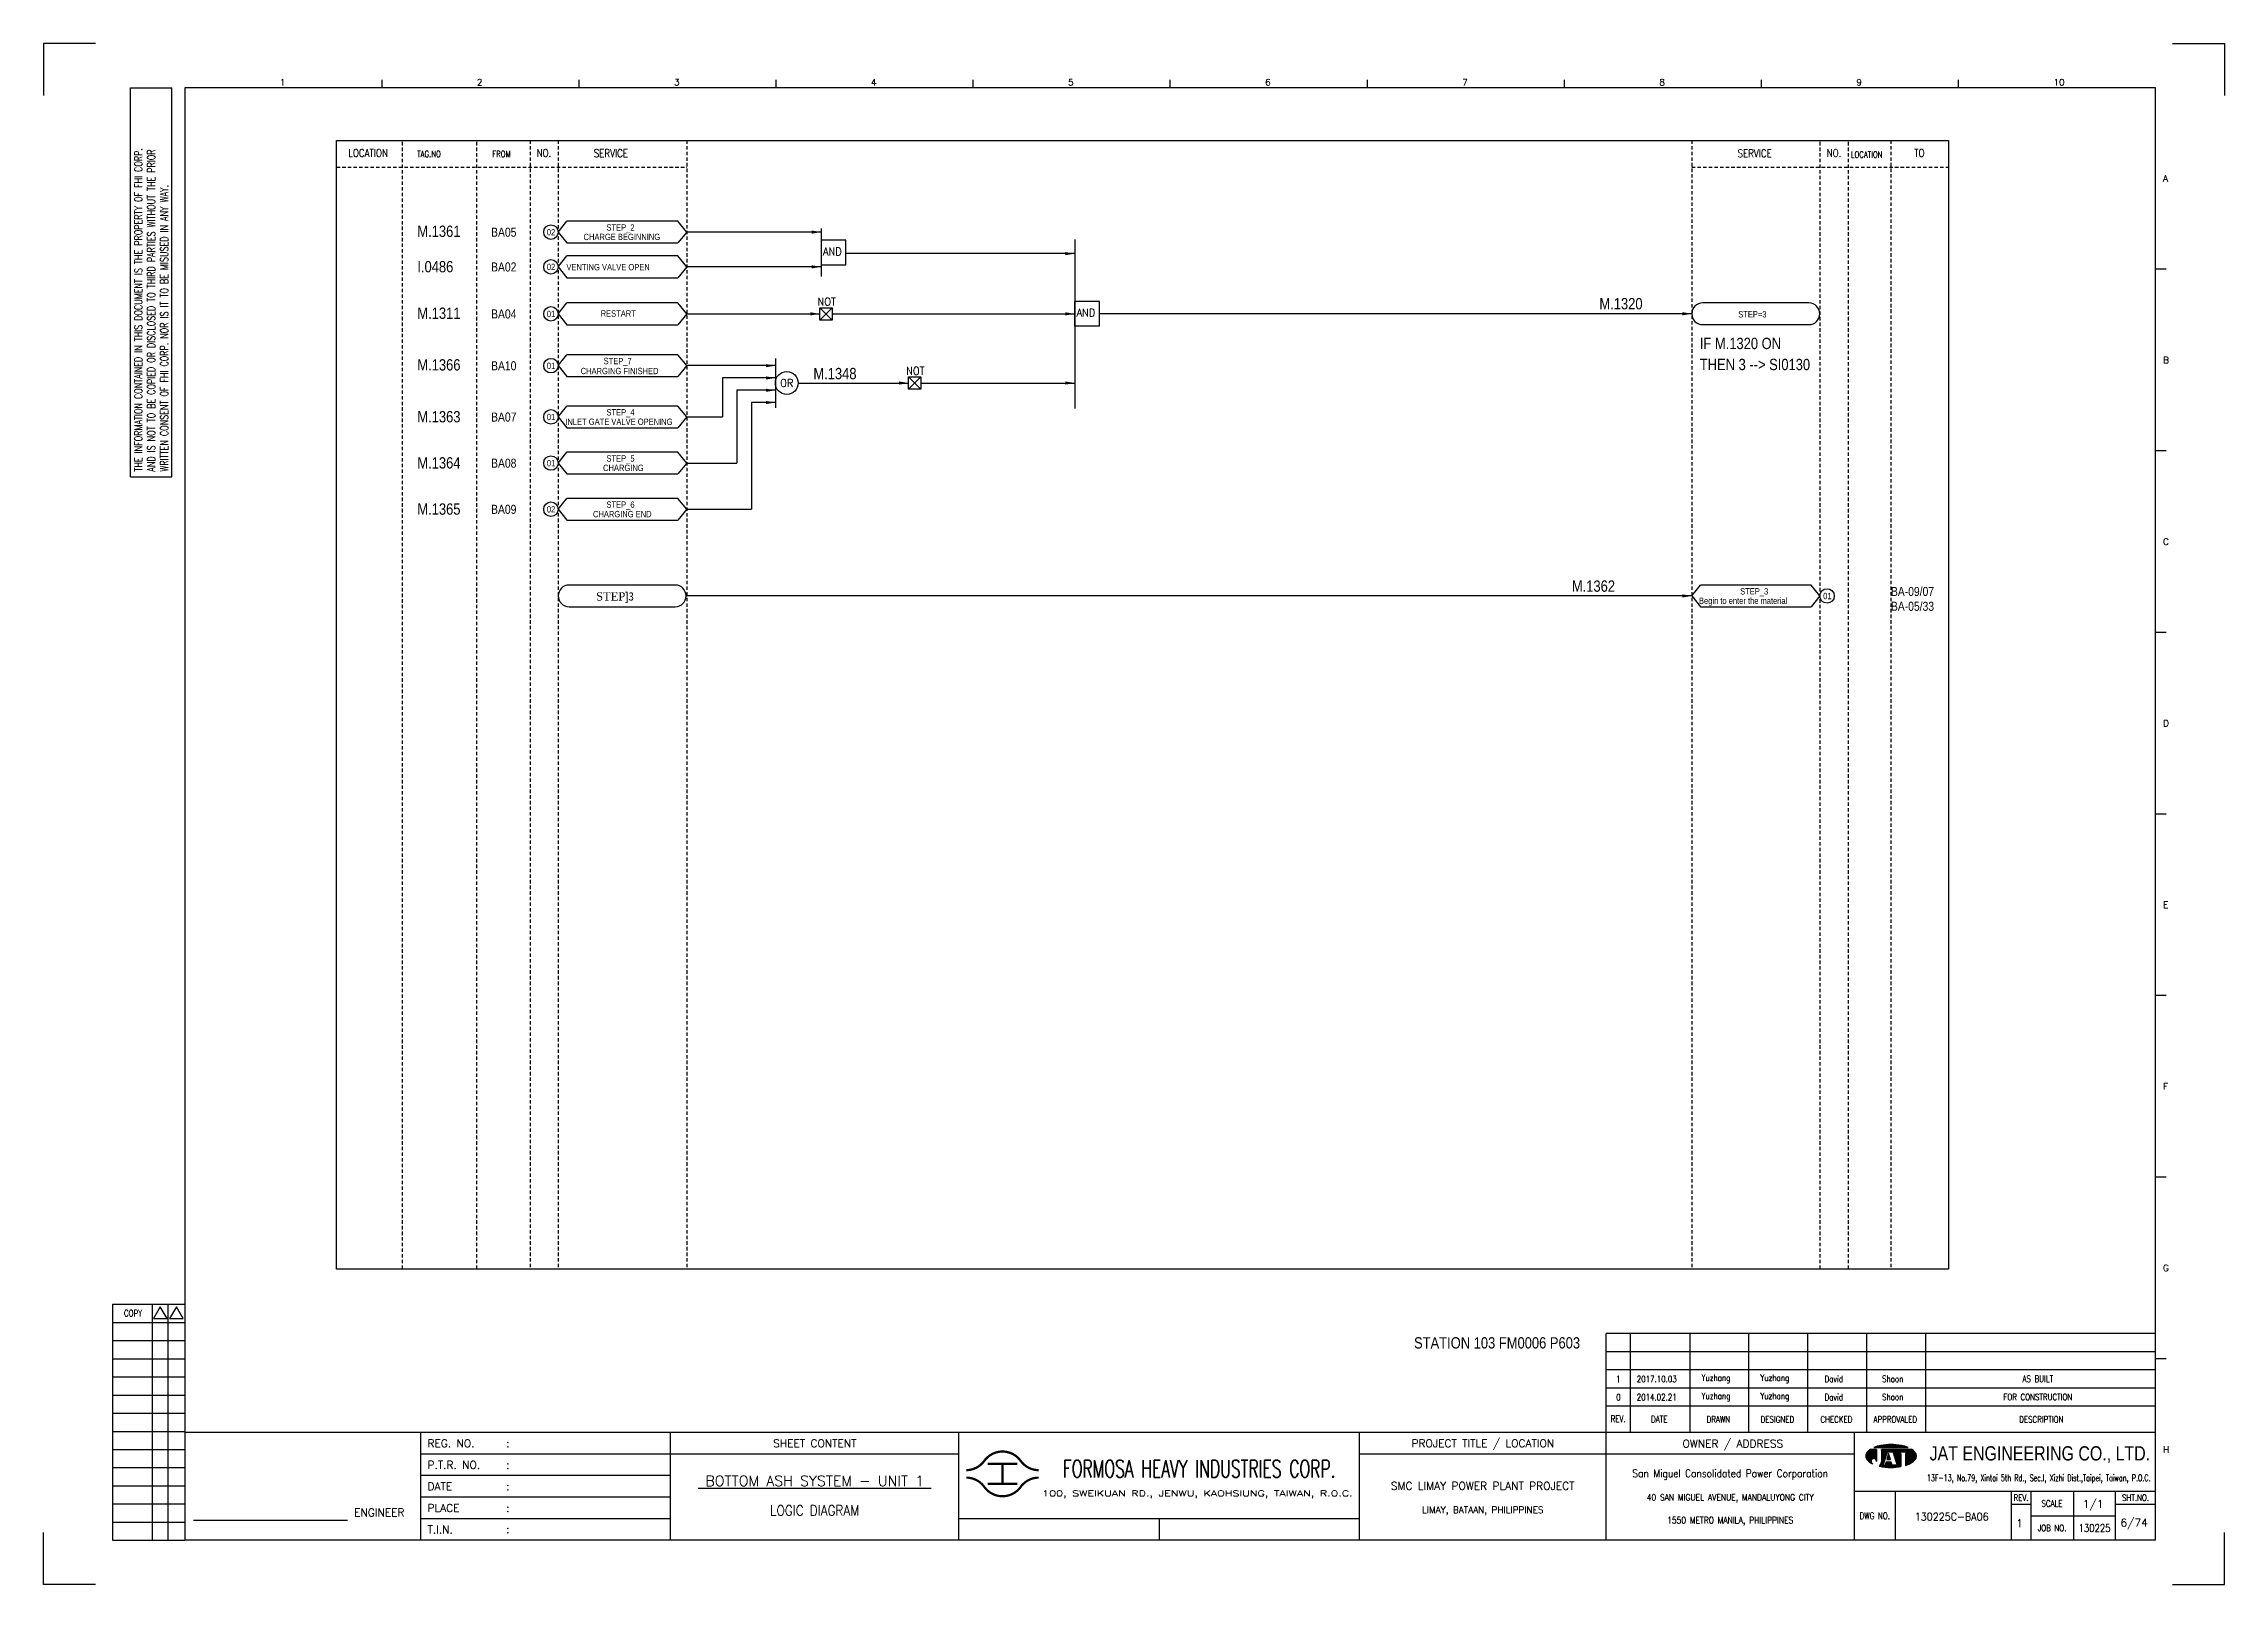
# Model space of a CAD drawing. Extents: x 937 to 1903, y -238 to 444.
import ezdxf
from ezdxf.enums import TextEntityAlignment as Align

# ---------------------------------------------------------------- set-up
doc = ezdxf.new("R2010")
doc.units = 0
doc.header["$MEASUREMENT"] = 0
doc.linetypes.add('HIDDEN', pattern=[4, 1.5, -1, 1.5])
doc.layers.get('0').update_dxf_attribs({"linetype": 'CONTINUOUS'})
doc.layers.get('DEFPOINTS').update_dxf_attribs({"linetype": 'CONTINUOUS'})
for name, color, linetype in [('B_DIM', 7, 'CONTINUOUS'), ('CON', 4, 'CONTINUOUS'), ('DCS', 7, 'CONTINUOUS'), ('DIM', 3, 'CONTINUOUS'), ('HID', 2, 'HIDDEN'), ('T', 2, 'CONTINUOUS'), ('TEXT', 7, 'CONTINUOUS'), ('圖框CON', 4, 'CONTINUOUS'), ('圖框DIM', 3, 'CONTINUOUS'), ('框線', 6, 'CONTINUOUS')]:
    doc.layers.add(name, color=color, linetype=linetype)
doc.styles.add('AEH', font='simplex', dxfattribs={"width": 0.8, "bigfont": 'ae'})
doc.styles.add('DAYUKP', font='complex', dxfattribs={"bigfont": 'DAYUKP.SHX'})
doc.styles.add('E2', font='simplex.shx', dxfattribs={"height": 2})
doc.styles.add('E3', font='simplex.shx', dxfattribs={"height": 3})
doc.styles.add('E4', font='simplex.shx', dxfattribs={"height": 4})
doc.styles.add('ROMANS', font='romans', dxfattribs={"width": 0.8})
doc.styles.add('style3', font='ARIALN.TTF')
doc.styles.add('WMF-Arial0', font='arial.ttf')

msp = doc.modelspace()

# ---------------------------------------------------------------- texts
at = {"layer": 'CON', "style": 'ROMANS'}
for s, width, p in [('LOCATION', 0.8, (1080.29, 396.02)), ('NO.', 0.8, (1158.18, 396.02)), ('SERVICE', 0.8, (1187.83, 395.94)), ('SERVICE', 0.8, (1694.47, 395.89)), ('NO.', 0.8, (1729.61, 396.02)), ('TO', 0.8, (1767.41, 396.02)), ('NOT', 0.9, (1283.4, 330.2)), ('NOT', 0.9, (1322.67, 299.56)), ('OR', 0.9, (1265.71, 294.19))]:
    msp.add_text(s, height=3.5, dxfattribs=dict(at, width=width)).set_placement(p, align=Align.MIDDLE)
for s, height, width, p in [('TAG.NO', 2.8, 0.8, (1102.02, 393.36)), ('FROM', 2.8, 0.8, (1135.28, 393.36)), ('LOCATION', 2.8, 0.8, (1737.05, 393.12)), ('AND', 3.5, 0.9, (1281.79, 349.6)), ('AND', 3.5, 0.9, (1394.12, 322.54))]:
    msp.add_text(s, height=height, dxfattribs=dict(at, width=width)).set_placement(p, align=Align.BOTTOM_LEFT)
at = {"layer": 'CON', "style": 'style3'}
for s, p in [('BA05', (1134.77, 360.97)), ('BA02', (1134.77, 345.57)), ('BA04', (1134.77, 324.77)), ('BA10', (1134.77, 301.82)), ('BA07', (1134.77, 279.13)), ('BA08', (1134.77, 258.69)), ('BA09', (1134.77, 238.25))]:
    msp.add_text(s, height=4, dxfattribs=at).set_placement(p, align=Align.MIDDLE_LEFT)
for s, p in [('02', (1159.46, 358.74)), ('CHARGE BEGINNING', (1175.73, 356.64)), ('STEP_2', (1185.88, 360.82)), ('02', (1159.46, 343.34)), ('VENTING VALVE OPEN', (1168.13, 343.26)), ('01', (1159.46, 322.53)), ('RESTART', (1183.3, 322.72)), ('STEP=3', (1687.17, 322.38)), ('01', (1159.46, 299.59)), ('CHARGING FINISHED', (1174.45, 297.26)), ('STEP_7', (1184.6, 301.69)), ('01', (1159.46, 276.9)), ('STEP_4', (1185.88, 278.97)), ('INLET GATE VALVE OPENING', (1167.64, 274.8)), ('STEP_5', (1185.88, 258.54)), ('01', (1159.46, 256.46)), ('CHARGING', (1184.37, 254.36)), ('STEP_6', (1185.88, 238.1)), ('02', (1159.46, 236.02)), ('CHARGING END', (1179.9, 233.92)), ('STEP_3', (1688.02, 199.71)), ('Begin to enter the material', (1669.78, 195.53)), ('01', (1724.8, 197.63))]:
    msp.add_text(s, height=2.8, dxfattribs=at).set_placement(p, align=Align.BOTTOM_LEFT)
for s, p in [('BA-09/07', (1754.81, 199.88)), ('BA-05/33', (1754.81, 193.33))]:
    msp.add_text(s, height=4, dxfattribs=at).set_placement(p)
at = {"layer": 'CON', "insert": (1181.27, 201.54), "char_height": 3.675, "width": 22.007, "attachment_point": 1, "style": 'style3'}
msp.add_mtext('{\\f@Batang|b0|i0|c0|p18;STEP\\fUniversalMath1 BT|b0|i0|c2|p16;]\\fMingLiU|b0|i0|c136|p49;3}', dxfattribs=at)
at = {"layer": 'DCS', "linetype": 'ByBlock', "style": 'style3'}
for s, p in [('M.1361', (1102.1, 358.88)), ('I.0486', (1102.1, 343.2)), ('M.1320', (1625.69, 326.82)), ('M.1311', (1102.1, 322.59)), ('IF M.1320 ON', (1670.16, 309.22)), ('M.1366', (1102.1, 299.73)), ('M.1348', (1277.53, 295.87)), ('THEN 3 --> SI0130', (1670.16, 299.9)), ('M.1363', (1102.1, 276.77)), ('M.1364', (1102.1, 256.32)), ('M.1365', (1102.1, 235.88)), ('M.1362', (1613.49, 201.76)), ('STATION 103 FM0006 P603', (1543.58, -133.34))]:
    msp.add_text(s, height=5, dxfattribs=at).set_placement(p)
at = {"layer": 'T', "style": 'AEH', "width": 0.8}
for s, height, p in [('Yuzhang', 2.871, (1677.28, -146.77)), ('Yuzhang', 2.871, (1703.39, -146.77)), ('0', 2.87, (1634.07, -154.93)), ('1', 2.87, (1634.07, -146.89)), ('2017.10.03', 2.871, (1651.08, -146.85)), ('2014.02.21', 2.871, (1651.08, -154.89)), ('Yuzhang', 2.871, (1677.28, -154.81)), ('Yuzhang', 2.871, (1703.39, -154.81)), ('David', 2.871, (1729.5, -146.77)), ('David', 2.871, (1729.5, -154.81)), ('Shoon', 2.871, (1755.62, -146.77)), ('Shoon', 2.871, (1755.62, -154.81)), ('FOR CONSTRUCTION', 2.8714, (1819.89, -154.81)), ('AS BUILT', 2.871, (1819.89, -146.77))]:
    msp.add_text(s, height=height, dxfattribs=at).set_placement(p, align=Align.MIDDLE)
at = {"layer": 'TEXT', "color": 2, "style": 'E3', "width": 0.8}
msp.add_text('130225', height=3.446, dxfattribs=at).set_placement((1845.02, -212.84), align=Align.MIDDLE_CENTER)

# ---------------------------------------------------------------- blocks, each defined once
blk = doc.blocks.new('LEADER')
at = {"layer": 'CON'}
blk.add_solid([(0.85, -0.57), (0.85, -1.57), (3.85, -1.07)], dxfattribs=at)
blk = doc.blocks.new('1880-TITLE_BLK')
at = {"layer": 'TEXT', "color": 2, "linetype": 'Continuous', "style": 'E3'}
for tag, p in [('DWG_NO', (736.41, 26.44)), ('REV', (762.59, 23.97)), ('SCALE', (790.95, 31.17)), ('SHT_NO', (806.74, 23.97))]:
    blk.add_attdef(tag, text='', height=3, dxfattribs=at).set_placement(p, align=Align.MIDDLE)
at = {"layer": 'TEXT', "linetype": 'Continuous', "style": 'E2', "width": 0.6}
for tag, p in [('REV_DATE', (418.65, 19.76)), ('APPR_DATE', (492.93, 19.76))]:
    blk.add_attdef(tag, text='', height=2, dxfattribs=at).set_placement(p, align=Align.MIDDLE_LEFT)
blk = doc.blocks.new('Sht_Cont_T3')
at = {"layer": 'TEXT', "color": 3, "linetype": 'Continuous', "style": 'E4'}
for tag, p in [('$SHT_CONT_L1$', (55.63, 24.91)), ('$SHT_CONT_L2$', (55.63, 16.61)), ('$SHT_CONT_L3$', (55.63, 8.3))]:
    blk.add_attdef(tag, text='', height=4, dxfattribs=at).set_placement(p, align=Align.MIDDLE)
blk = doc.blocks.new('1')
at = {"ltscale": 500, "const_width": 0.99}
blk.add_lwpolyline([(1686.83, 57.65, -0.241531), (1678.79, 61.78, 0.512989), (1662.7, 61.78, -0.241531), (1654.66, 57.65, -0.241531)], format="xyb", dxfattribs=at)
for points in [[(1664.14, 60.4), (1677.35, 60.4)], [(1670.74, 60.4), (1670.74, 51.6)], [(1664.14, 51.6), (1677.35, 51.6)]]:
    blk.add_lwpolyline(points, dxfattribs=at)
at = {"const_width": 0.99}
blk.add_lwpolyline([(1686.83, 54.35, 0.241531), (1678.79, 50.22, -0.512989), (1662.7, 50.22, 0.241531), (1654.66, 54.35, 0.241531)], format="xyb", dxfattribs=at)
at = {"layer": 'B_DIM'}
for p, q in [((2181.53, 118.11), (1938.08, 118.11)), ((1938.08, 74.29), (1938.08, 118.11)), ((1948.92, 74.29), (1948.92, 118.11)), ((1975.28, 74.29), (1975.28, 118.11)), ((2001.39, 74.29), (2001.39, 118.11)), ((2027.5, 74.29), (2027.5, 118.11)), ((2053.62, 74.29), (2053.62, 118.11)), ((2079.73, 74.29), (2079.73, 118.11)), ((2181.53, 110.07), (1938.08, 110.07)), ((1938.08, 77.93), (1938.08, 104.33)), ((2181.53, 102.03), (1938.08, 102.03)), ((2181.53, 93.99), (1938.08, 93.99)), ((2181.53, 85.95), (1938.08, 85.95))]:
    blk.add_line(p, q, dxfattribs=at)
at = {"layer": 'CON'}
for points in [[(1523.67, 26.6), (1523.67, 74.29)], [(1651.45, 26.6), (1651.45, 74.29)]]:
    blk.add_lwpolyline(points, dxfattribs=at)
at = {"layer": 'CON', "ltscale": 500}
for points in [[(1523.67, 64.75), (1413.11, 64.75)], [(1651.45, 64.75), (1523.67, 64.75)], [(1523.67, 55.22), (1413.11, 55.22)], [(1523.67, 45.69), (1413.11, 45.69)], [(1523.67, 36.15), (1413.11, 36.15)]]:
    blk.add_lwpolyline(points, dxfattribs=at)
at = {"layer": 'DEFPOINTS'}
for points in [[(1268.99, 689.33), (1246.02, 689.33), (1246.02, 666.36)], [(2189, 689.33), (2211.97, 689.33), (2211.97, 666.36)], [(1268.99, 7.08), (1246.02, 7.08), (1246.02, 30.05)], [(2189, 7.08), (2211.97, 7.08), (2211.97, 30.05)]]:
    blk.add_lwpolyline(points, dxfattribs=at)
at = {"layer": 'DIM'}
for p, q in [((1276.46, 131.12), (1276.46, 26.6)), ((1276.46, 131.12), (1308.62, 131.12)), ((1294.26, 26.6), (1294.26, 131.12)), ((1301.15, 26.6), (1301.15, 131.12)), ((1276.46, 123.08), (1308.62, 123.08)), ((1276.46, 115.04), (1308.62, 115.04)), ((1276.46, 107), (1308.62, 107)), ((1276.46, 98.96), (1308.62, 98.96)), ((1276.46, 90.92), (1308.62, 90.92)), ((1276.46, 82.88), (1308.62, 82.88)), ((1276.46, 74.84), (1308.62, 74.84)), ((1276.46, 66.8), (1308.62, 66.8)), ((1276.46, 58.76), (1308.62, 58.76)), ((1276.46, 50.72), (1308.62, 50.72)), ((1276.46, 42.68), (1308.62, 42.68)), ((1276.46, 34.64), (1308.62, 34.64)), ((1276.46, 26.6), (1308.62, 26.6))]:
    blk.add_line(p, q, dxfattribs=at)
for points in [[(1297.7, 129.98), (1294.72, 124.81), (1300.69, 124.81)], [(1304.83, 129.98), (1301.84, 124.81), (1307.81, 124.81)]]:
    blk.add_lwpolyline(points, close=True, dxfattribs=at)
at = {"layer": 'T', "lineweight": -3}
for p, q in [((2056.73, 67.67), (2071.93, 67.67)), ((2057.91, 66.87), (2055.21, 66.87)), ((2057.91, 66.87), (2057.91, 61.52)), ((2073.45, 66.87), (2060.05, 66.87)), ((2060.05, 66.33), (2060.05, 66.87)), ((2060.05, 66.87), (2060.05, 61.23)), ((2061.8, 63.05), (2060.05, 61.24)), ((2060.85, 59.91), (2062.72, 65.8)), ((2061.65, 59.91), (2060.85, 59.91)), ((2062.08, 61.25), (2061.65, 59.91)), ((2064.44, 61.25), (2062.08, 61.25)), ((2063.26, 65), (2062.41, 62.32)), ((2062.41, 62.32), (2064.1, 62.32)), ((2062.72, 65.8), (2065.13, 65.8)), ((2064.1, 62.32), (2063.26, 65)), ((2063.79, 65.8), (2065.13, 65.8)), ((2064.86, 59.91), (2064.44, 61.25)), ((2067, 59.91), (2064.86, 59.91)), ((2065.13, 65.8), (2067, 59.91)), ((2066.74, 65.8), (2072.62, 65.8)), ((2066.74, 65), (2066.74, 65.8)), ((2068.61, 65), (2066.74, 65)), ((2068.61, 65), (2068.61, 59.21)), ((2072.62, 65), (2070.75, 65)), ((2070.75, 65), (2070.75, 59.74)), ((2072.62, 65.8), (2072.62, 65))]:
    blk.add_line(p, q, dxfattribs=at)
at = {"layer": 'T', "color": 0, "lineweight": -3}
for p, q in [((2056.94, 67.67), (2057.09, 67.82)), ((2057.16, 67.67), (2057.44, 67.95)), ((2057.39, 67.67), (2057.78, 68.07)), ((2057.61, 67.67), (2058.11, 68.18)), ((2057.83, 67.67), (2058.43, 68.27)), ((2058.05, 67.67), (2058.73, 68.35)), ((2058.27, 67.67), (2059.03, 68.43)), ((2058.49, 67.67), (2059.32, 68.49)), ((2058.72, 67.67), (2059.6, 68.55)), ((2058.94, 67.67), (2059.87, 68.6)), ((2059.16, 67.67), (2060.14, 68.65)), ((2059.38, 67.67), (2060.41, 68.7)), ((2059.6, 67.67), (2060.67, 68.74)), ((2059.82, 67.67), (2060.93, 68.77)), ((2060.05, 67.67), (2061.18, 68.81)), ((2060.27, 67.67), (2061.44, 68.84)), ((2060.49, 67.67), (2061.69, 68.87)), ((2060.71, 67.67), (2061.93, 68.89)), ((2060.93, 67.67), (2062.18, 68.91)), ((2061.15, 67.67), (2062.42, 68.93)), ((2061.38, 67.67), (2062.66, 68.95)), ((2061.6, 67.67), (2062.89, 68.97)), ((2061.82, 67.67), (2063.13, 68.98)), ((2062.04, 67.67), (2063.36, 68.99)), ((2062.26, 67.67), (2063.59, 69)), ((2062.48, 67.67), (2063.82, 69)), ((2062.71, 67.67), (2064.04, 69.01)), ((2062.93, 67.67), (2064.27, 69.01)), ((2063.15, 67.67), (2064.49, 69.01)), ((2063.37, 67.67), (2064.71, 69.01)), ((2063.59, 67.67), (2064.92, 69)), ((2063.81, 67.67), (2065.14, 69)), ((2064.04, 67.67), (2065.35, 68.99)), ((2064.26, 67.67), (2065.56, 68.98)), ((2064.48, 67.67), (2065.78, 68.97)), ((2064.7, 67.67), (2065.98, 68.95)), ((2064.92, 67.67), (2066.19, 68.94)), ((2065.14, 67.67), (2066.4, 68.92)), ((2065.37, 67.67), (2066.6, 68.9)), ((2065.59, 67.67), (2066.8, 68.88)), ((2065.81, 67.67), (2067, 68.86)), ((2066.03, 67.67), (2067.2, 68.84)), ((2066.25, 67.67), (2067.4, 68.82)), ((2066.47, 67.67), (2067.6, 68.79)), ((2066.7, 67.67), (2067.79, 68.77)), ((2066.92, 67.67), (2067.98, 68.74)), ((2067.14, 67.67), (2068.18, 68.71)), ((2067.36, 67.67), (2068.37, 68.68)), ((2067.58, 67.67), (2068.56, 68.64)), ((2067.81, 67.67), (2068.75, 68.61)), ((2068.03, 67.67), (2068.93, 68.58)), ((2068.25, 67.67), (2069.12, 68.54)), ((2068.47, 67.67), (2069.3, 68.5)), ((2068.69, 67.67), (2069.48, 68.46)), ((2068.91, 67.67), (2069.66, 68.42)), ((2069.14, 67.67), (2069.84, 68.37)), ((2069.36, 67.67), (2070.01, 68.33)), ((2069.58, 67.67), (2070.19, 68.28)), ((2069.8, 67.67), (2070.36, 68.23)), ((2070.02, 67.67), (2070.53, 68.18)), ((2070.24, 67.67), (2070.7, 68.13)), ((2070.47, 67.67), (2070.87, 68.07)), ((2070.69, 67.67), (2071.03, 68.02)), ((2070.91, 67.67), (2071.2, 67.96)), ((2071.13, 67.67), (2071.36, 67.9)), ((2071.35, 67.67), (2071.52, 67.84)), ((2071.57, 67.67), (2071.68, 67.77)), ((2071.8, 67.67), (2071.83, 67.71)), ((2053.09, 63.82), (2056.14, 66.87)), ((2053.09, 64.04), (2055.92, 66.87)), ((2053.11, 63.62), (2056.36, 66.87)), ((2053.12, 64.29), (2055.7, 66.87)), ((2053.14, 63.43), (2056.58, 66.87)), ((2053.18, 63.25), (2056.8, 66.87)), ((2053.18, 64.57), (2055.47, 66.87)), ((2053.24, 63.08), (2057.03, 66.87)), ((2053.29, 64.91), (2055.25, 66.87)), ((2053.3, 62.92), (2057.25, 66.87)), ((2053.37, 62.77), (2057.47, 66.87)), ((2053.45, 62.63), (2057.69, 66.87)), ((2053.54, 62.5), (2057.91, 66.86)), ((2053.61, 65.45), (2054.47, 66.31)), ((2053.64, 62.37), (2057.91, 66.64)), ((2053.74, 62.25), (2057.91, 66.42)), ((2053.84, 62.14), (2057.91, 66.2)), ((2053.95, 62.02), (2057.91, 65.98)), ((2054.07, 61.91), (2057.91, 65.75)), ((2054.18, 61.8), (2057.91, 65.53)), ((2054.29, 61.7), (2057.91, 65.31)), ((2054.41, 61.59), (2057.91, 65.09)), ((2054.53, 61.49), (2057.91, 64.87)), ((2054.65, 61.39), (2057.91, 64.65)), ((2054.78, 61.29), (2055.59, 62.11)), ((2054.9, 61.2), (2055.48, 61.77)), ((2055.03, 61.11), (2055.46, 61.53)), ((2055.16, 61.01), (2055.47, 61.33)), ((2055.3, 60.93), (2055.52, 61.15)), ((2055.43, 60.84), (2055.59, 60.99)), ((2055.57, 60.76), (2055.67, 60.85)), ((2055.71, 60.67), (2055.76, 60.73)), ((2055.85, 60.59), (2055.88, 60.62)), ((2056, 60.52), (2056, 60.52)), ((2056.12, 62.63), (2057.91, 64.42)), ((2056.14, 60.44), (2056.14, 60.44)), ((2056.46, 62.75), (2057.91, 64.2)), ((2056.7, 62.77), (2057.91, 63.98)), ((2056.9, 62.75), (2057.91, 63.76)), ((2057.08, 62.71), (2057.91, 63.54)), ((2057.23, 62.64), (2057.91, 63.32)), ((2057.37, 62.56), (2057.91, 63.09)), ((2057.5, 62.46), (2057.91, 62.87)), ((2057.61, 62.35), (2057.91, 62.65)), ((2057.7, 62.23), (2057.91, 62.43)), ((2057.79, 62.09), (2057.91, 62.21)), ((2057.85, 61.93), (2057.91, 61.99)), ((2057.89, 61.75), (2057.91, 61.76)), ((2057.91, 61.54), (2057.91, 61.55)), ((2059.09, 59.4), (2061.43, 61.74)), ((2059.28, 59.36), (2061.33, 61.42)), ((2059.46, 59.32), (2061.23, 61.09)), ((2059.64, 59.29), (2061.12, 60.77)), ((2059.83, 59.25), (2061.02, 60.44)), ((2059.86, 60.39), (2061.54, 62.07)), ((2059.98, 60.73), (2061.64, 62.39)), ((2060.02, 59.22), (2060.92, 60.12)), ((2060.03, 61), (2061.74, 62.72)), ((2060.05, 63.24), (2063.68, 66.87)), ((2060.05, 63.46), (2063.46, 66.87)), ((2060.05, 63.68), (2063.23, 66.87)), ((2060.05, 63.9), (2063.01, 66.87)), ((2060.05, 64.13), (2062.79, 66.87)), ((2060.05, 64.35), (2062.57, 66.87)), ((2060.05, 64.57), (2062.35, 66.87)), ((2060.05, 64.79), (2062.13, 66.87)), ((2060.05, 65.01), (2061.9, 66.87)), ((2060.05, 65.23), (2061.68, 66.87)), ((2060.05, 65.46), (2061.46, 66.87)), ((2060.05, 66.12), (2060.79, 66.87)), ((2060.05, 66.34), (2060.57, 66.87)), ((2060.05, 66.56), (2060.35, 66.87)), ((2060.05, 66.79), (2060.13, 66.87)), ((2060.05, 65.68), (2061.24, 66.87)), ((2060.05, 65.9), (2061.02, 66.87)), ((2060.05, 63.02), (2062.67, 65.64)), ((2060.05, 62.8), (2062.57, 65.32)), ((2060.05, 62.57), (2062.47, 64.99)), ((2060.05, 62.35), (2062.36, 64.67)), ((2060.05, 62.13), (2062.26, 64.34)), ((2060.05, 61.91), (2062.16, 64.02)), ((2060.05, 61.69), (2062.05, 63.69)), ((2060.05, 61.46), (2061.95, 63.37)), ((2060.05, 61.24), (2060.05, 61.24)), ((2060.21, 59.19), (2060.93, 59.91)), ((2060.4, 59.16), (2061.15, 59.91)), ((2060.59, 59.13), (2061.38, 59.91)), ((2060.78, 59.1), (2061.6, 59.91)), ((2060.98, 59.07), (2063.16, 61.25)), ((2061.17, 59.04), (2063.38, 61.25)), ((2061.37, 59.02), (2063.6, 61.25)), ((2061.57, 59), (2063.82, 61.25)), ((2061.68, 59.99), (2062.94, 61.25)), ((2061.77, 58.97), (2064.04, 61.25)), ((2061.78, 60.32), (2062.71, 61.25)), ((2061.88, 60.64), (2062.49, 61.25)), ((2061.97, 58.95), (2064.27, 61.25)), ((2061.99, 60.96), (2062.27, 61.25)), ((2062.17, 58.94), (2064.45, 61.21)), ((2062.38, 58.92), (2064.51, 61.05)), ((2062.45, 62.32), (2063.71, 63.57)), ((2062.5, 62.58), (2063.65, 63.74)), ((2062.58, 58.9), (2064.56, 60.88)), ((2062.6, 62.91), (2063.6, 63.91)), ((2062.68, 62.32), (2063.76, 63.4)), ((2062.7, 63.23), (2063.55, 64.08)), ((2062.79, 58.89), (2064.61, 60.71)), ((2062.8, 63.56), (2063.49, 64.25)), ((2062.83, 65.8), (2063.9, 66.87)), ((2062.9, 62.32), (2063.81, 63.24)), ((2062.91, 63.88), (2063.44, 64.42)), ((2063, 58.88), (2064.67, 60.54)), ((2063.01, 64.2), (2063.39, 64.58)), ((2063.05, 65.8), (2064.12, 66.87)), ((2063.11, 64.53), (2063.33, 64.75)), ((2063.12, 62.32), (2063.87, 63.07)), ((2063.21, 64.85), (2063.28, 64.92)), ((2063.21, 58.87), (2064.72, 60.37)), ((2063.27, 65.8), (2064.34, 66.87)), ((2063.34, 62.32), (2063.92, 62.9)), ((2063.43, 58.86), (2064.77, 60.2)), ((2063.49, 65.8), (2064.56, 66.87)), ((2063.56, 62.32), (2063.97, 62.73)), ((2063.64, 58.85), (2064.82, 60.03)), ((2063.72, 65.8), (2064.79, 66.87)), ((2063.78, 62.32), (2064.03, 62.56)), ((2063.86, 58.85), (2064.92, 59.91)), ((2063.94, 65.8), (2065.01, 66.87)), ((2064.01, 62.32), (2064.08, 62.39)), ((2064.08, 58.84), (2065.15, 59.91)), ((2064.16, 65.8), (2065.23, 66.87)), ((2064.3, 58.84), (2065.37, 59.91)), ((2064.38, 65.8), (2065.45, 66.87)), ((2064.52, 58.84), (2065.59, 59.91)), ((2064.6, 65.8), (2065.67, 66.87)), ((2064.74, 58.85), (2065.81, 59.91)), ((2064.82, 65.8), (2065.89, 66.87)), ((2064.97, 58.85), (2066.03, 59.91)), ((2065.05, 65.8), (2066.12, 66.87)), ((2065.16, 65.69), (2066.34, 66.87)), ((2065.2, 58.86), (2066.25, 59.91)), ((2065.22, 65.53), (2066.56, 66.87)), ((2065.27, 65.36), (2066.78, 66.87)), ((2065.32, 65.19), (2067, 66.87)), ((2065.38, 65.02), (2067.22, 66.87)), ((2065.43, 64.85), (2067.45, 66.87)), ((2065.43, 58.87), (2066.48, 59.91)), ((2065.48, 64.69), (2067.67, 66.87)), ((2065.54, 64.52), (2066.74, 65.71)), ((2065.59, 64.35), (2066.74, 65.49)), ((2065.65, 64.18), (2066.74, 65.27)), ((2065.66, 58.88), (2066.7, 59.91)), ((2065.7, 64.01), (2066.74, 65.05)), ((2065.75, 63.84), (2066.9, 65)), ((2065.81, 63.68), (2067.12, 65)), ((2065.86, 63.51), (2067.35, 65)), ((2065.9, 58.89), (2066.92, 59.91)), ((2065.91, 63.34), (2067.57, 65)), ((2065.97, 63.17), (2067.79, 65)), ((2066.02, 63), (2068.01, 65)), ((2066.07, 62.84), (2068.23, 65)), ((2066.13, 62.67), (2068.46, 65)), ((2066.14, 58.91), (2068.61, 61.38)), ((2066.18, 62.5), (2068.61, 64.93)), ((2066.23, 62.33), (2068.61, 64.71)), ((2066.29, 62.16), (2068.61, 64.48)), ((2066.34, 61.99), (2068.61, 64.26)), ((2066.38, 58.93), (2068.61, 61.16)), ((2066.39, 61.83), (2068.61, 64.04)), ((2066.45, 61.66), (2068.61, 63.82)), ((2066.5, 61.49), (2068.61, 63.6)), ((2066.56, 61.32), (2068.61, 63.38)), ((2066.61, 61.15), (2068.61, 63.15)), ((2066.62, 58.95), (2068.61, 60.94)), ((2066.66, 60.99), (2068.61, 62.93)), ((2066.72, 60.82), (2068.61, 62.71)), ((2066.77, 60.65), (2068.61, 62.49)), ((2066.82, 65.8), (2067.89, 66.87)), ((2066.82, 60.48), (2068.61, 62.27)), ((2066.87, 58.97), (2068.61, 60.72)), ((2066.88, 60.31), (2068.61, 62.05)), ((2066.93, 60.14), (2068.61, 61.82)), ((2066.98, 59.98), (2068.61, 61.6)), ((2067.04, 65.8), (2068.11, 66.87)), ((2067.11, 59), (2068.61, 60.49)), ((2067.26, 65.8), (2068.33, 66.87)), ((2067.37, 59.03), (2068.61, 60.27)), ((2067.48, 65.8), (2068.55, 66.87)), ((2067.62, 59.06), (2068.61, 60.05)), ((2067.71, 65.8), (2068.78, 66.87)), ((2067.88, 59.1), (2068.61, 59.83)), ((2067.93, 65.8), (2069, 66.87)), ((2068.14, 59.14), (2068.61, 59.61)), ((2068.15, 65.8), (2069.22, 66.87)), ((2068.37, 65.8), (2069.44, 66.87)), ((2068.4, 59.18), (2068.61, 59.38)), ((2068.59, 65.8), (2069.66, 66.87)), ((2068.81, 65.8), (2069.88, 66.87)), ((2069.04, 65.8), (2070.11, 66.87)), ((2069.26, 65.8), (2070.33, 66.87)), ((2069.48, 65.8), (2070.55, 66.87)), ((2069.7, 65.8), (2070.77, 66.87)), ((2069.92, 65.8), (2070.99, 66.87)), ((2070.14, 65.8), (2071.21, 66.87)), ((2070.37, 65.8), (2071.44, 66.87)), ((2070.59, 65.8), (2071.66, 66.87)), ((2070.75, 63.08), (2074.07, 66.4)), ((2070.75, 62.86), (2074.19, 66.3)), ((2070.75, 62.63), (2074.31, 66.2)), ((2070.75, 62.41), (2074.43, 66.09)), ((2070.75, 62.19), (2074.54, 65.98)), ((2070.75, 61.97), (2074.66, 65.87)), ((2070.75, 61.75), (2074.77, 65.76)), ((2070.75, 61.53), (2074.87, 65.65)), ((2070.75, 61.3), (2074.98, 65.53)), ((2070.75, 61.08), (2075.08, 65.41)), ((2070.75, 60.86), (2075.17, 65.28)), ((2070.75, 60.64), (2075.25, 65.14)), ((2070.75, 63.96), (2071.78, 65)), ((2070.75, 63.74), (2072, 65)), ((2070.75, 63.52), (2072.22, 65)), ((2070.75, 63.3), (2072.45, 65)), ((2070.75, 64.41), (2071.34, 65)), ((2070.75, 64.19), (2071.56, 65)), ((2070.75, 64.85), (2070.89, 65)), ((2070.75, 64.63), (2071.12, 65)), ((2070.75, 60.42), (2075.33, 64.99)), ((2070.75, 60.2), (2075.39, 64.84)), ((2070.75, 59.97), (2075.45, 64.67)), ((2070.75, 59.75), (2075.5, 64.5)), ((2070.81, 65.8), (2071.88, 66.87)), ((2071.03, 65.8), (2072.1, 66.87)), ((2071.07, 59.85), (2075.53, 64.32)), ((2071.25, 65.8), (2072.32, 66.87)), ((2071.42, 59.97), (2075.56, 64.12)), ((2071.47, 65.8), (2072.54, 66.87)), ((2071.7, 65.8), (2072.77, 66.87)), ((2071.78, 60.12), (2075.57, 63.9)), ((2071.92, 65.8), (2072.99, 66.87)), ((2072.14, 65.8), (2073.21, 66.87)), ((2072.17, 60.28), (2075.55, 63.67)), ((2072.36, 65.8), (2073.43, 66.87)), ((2072.58, 65.8), (2073.57, 66.78)), ((2072.59, 60.48), (2075.51, 63.4)), ((2072.62, 65.62), (2073.7, 66.69)), ((2072.62, 65.39), (2073.83, 66.6)), ((2072.62, 65.17), (2073.95, 66.5)), ((2073.08, 60.75), (2075.42, 63.1)), ((2073.74, 61.19), (2075.24, 62.69))]:
    blk.add_line(p, q, dxfattribs=at)
at = {"layer": 'T', "lineweight": -3}
for centre, major_axis, start_param, end_param in [((2062.5, 54), (-10.49, 10.49), 5.683021, 5.897183), ((2064.33, 44.23), (-17.52, 17.52), 5.497787, 5.683021), ((2064.33, 44.23), (17.52, 17.52), 0.600164, 0.785398), ((2066.16, 54), (10.49, 10.49), 0.386002, 0.600164), ((2055.58, 63.92), (1.76, 1.76), 1.614811, 2.356194), ((2055.58, 63.92), (-1.76, 1.76), 0.785398, 1.526782), ((2059.72, 60.14), (-5.73, 5.73), 6.088179, 6.3272), ((2059.72, 67.71), (5.73, 5.73), 3.097578, 3.478972), ((2056.68, 61.54), (-0.868, 0.868), 3.906164, 8.245601), ((2057.88, 61.28), (1.53, 1.53), 4.470635, 5.546585), ((2064.33, 83.62), (17.52, 17.52), 3.710226, 3.926991), ((2064.33, 83.62), (17.52, 17.52), 3.926991, 4.100643), ((2066.16, 73.85), (-10.49, 10.49), 2.670765, 2.781027), ((2068.93, 67.71), (-5.73, 5.73), 2.781027, 3.185607), ((2068.93, 60.14), (-5.73, 5.73), 4.668374, 4.907395), ((2073.07, 63.92), (-1.76, 1.76), 3.926991, 4.668374), ((2073.07, 63.92), (1.76, 1.76), 4.756403, 5.497787)]:
    blk.add_ellipse(centre, major_axis=major_axis, ratio=1, start_param=start_param, end_param=end_param, dxfattribs=at)
at = {"layer": '圖框CON'}
for p, q in [((1284.5, 669.81), (1302.87, 669.81)), ((1284.5, 497.52), (1284.5, 669.81)), ((1302.87, 497.52), (1302.87, 669.81)), ((1395.91, 669.85), (1395.91, 673.29)), ((1483.2, 669.85), (1483.2, 673.29)), ((1570.49, 669.85), (1570.49, 673.29)), ((1657.78, 669.85), (1657.78, 673.29)), ((1745.08, 669.85), (1745.08, 673.29)), ((1832.37, 669.85), (1832.37, 673.29)), ((1919.66, 669.85), (1919.66, 673.29)), ((2006.95, 669.85), (2006.95, 673.29)), ((2094.24, 669.85), (2094.24, 673.29)), ((2186.14, 589.41), (2181.53, 589.41)), ((2186.14, 509.01), (2181.53, 509.01)), ((1284.5, 497.52), (1302.87, 497.52)), ((2186.14, 428.61), (2181.53, 428.61)), ((2186.14, 348.2), (2181.53, 348.2)), ((2186.14, 267.8), (2181.53, 267.8)), ((2186.14, 187.4), (2181.53, 187.4)), ((2186.14, 107), (2181.53, 107)), ((2048.1, 48.3), (2181.53, 48.3)), ((2066.14, 48.3), (2066.14, 26.6)), ((2117.55, 48.3), (2117.55, 26.6)), ((2117.55, 42.62), (2126.28, 42.62)), ((2126.28, 48.3), (2126.28, 26.6)), ((2145.25, 26.6), (2145.25, 48.3)), ((2163.72, 26.6), (2163.72, 48.3)), ((2163.72, 42.62), (2181.53, 42.62)), ((1740.17, 36.15), (1740.17, 26.6)), ((2126.28, 37.45), (2163.72, 37.45))]:
    blk.add_line(p, q, dxfattribs=at)
for points in [[(1413.11, 26.6), (1413.11, 74.29)], [(1828.89, 26.6), (1828.89, 74.29)], [(1938.08, 26.6), (1938.08, 74.29)], [(2048.1, 26.6), (2048.1, 74.29)], [(2048.1, 64.75), (1828.89, 64.75)], [(1828.89, 36.15), (1802.67, 36.15), (1651.45, 36.15)]]:
    blk.add_lwpolyline(points, dxfattribs=at)
at = {"layer": '圖框DIM'}
blk.add_line((1312.36, 35.55), (1380.65, 35.55), dxfattribs=at)
at = {"layer": '框線'}
for p, q in [((1308.62, 669.81), (1308.62, 26.6)), ((2181.53, 669.81), (1308.62, 669.81)), ((2181.53, 26.6), (2181.53, 669.81)), ((2181.53, 74.29), (1308.62, 74.29)), ((2181.53, 26.6), (1308.62, 26.6))]:
    blk.add_line(p, q, dxfattribs=at)
at = {"style": 'DAYUKP'}
for s, height, p in [('1', 2.87, (1350.64, 670.78)), ('2', 2.87, (1437.93, 670.78)), ('3', 2.87, (1525.22, 670.78)), ('4', 2.87, (1612.51, 670.78)), ('5', 2.87, (1699.8, 670.78)), ('6', 2.87, (1787.1, 670.78)), ('7', 2.87, (1874.39, 670.78)), ('8', 2.87, (1961.68, 670.78)), ('9', 2.87, (2048.97, 670.78)), ('10', 2.871, (2136.26, 670.78))]:
    blk.add_text(s, height=height, dxfattribs=at).set_placement(p)
for s, p in [('A', (2184.79, 629.6)), ('B', (2184.79, 549.2)), ('C', (2184.79, 468.8)), ('D', (2184.79, 388.39)), ('E', (2184.79, 307.99)), ('F', (2184.79, 227.59)), ('G', (2184.79, 147.19)), ('H', (2184.79, 66.79))]:
    blk.add_text(s, height=2.87, dxfattribs=at).set_placement(p, align=Align.MIDDLE_LEFT)
at = {"style": 'WMF-Arial0', "width": 0.8}
blk.add_text('JAT ENGINEERING CO., LTD.', height=6.3172, dxfattribs=at).set_placement((2130.24, 64.55), align=Align.MIDDLE)
at = {"color": 90, "ltscale": 500, "style": 'ROMANS', "width": 0.65}
blk.add_text('FORMOSA HEAVY INDUSTRIES CORP.', height=7.7366, dxfattribs=at).set_placement((1757.9, 58.28), align=Align.MIDDLE)
at = {"color": 2, "ltscale": 500, "style": 'ROMANS', "width": 0.85}
blk.add_text('San Miguel Consolidated Power Corporation', height=3.4457, dxfattribs=at).set_placement((1993.09, 56.23), align=Align.MIDDLE_CENTER)
at = {"color": 2, "ltscale": 500, "style": 'ROMANS'}
for s, height, p in [('SMC LIMAY POWER PLANT PROJECT', 3.4457, (1883.48, 50.7)), ('LIMAY, BATAAN, PHILIPPINES', 2.8714, (1883.48, 40.08))]:
    blk.add_text(s, height=height, dxfattribs=at).set_placement(p, align=Align.MIDDLE_CENTER)
at = {"color": 4, "ltscale": 500, "style": 'ROMANS', "width": 0.85}
for s, p in [('40 SAN MIGUEL AVENUE, MANDALUYONG CITY', (1993.09, 45.61)), ('1550 METRO MANILA, PHILIPPINES', (1993.09, 35.51))]:
    blk.add_text(s, height=2.8714, dxfattribs=at).set_placement(p, align=Align.MIDDLE_CENTER)
at = {"layer": 'B_DIM', "style": 'AEH', "width": 0.8}
for s, height, p in [('REV.', 2.871, (1943.45, 80.37)), ('DATE', 2.871, (1961.68, 80.21)), ('DRAWN', 2.871, (1987.87, 80.12)), ('DESIGNED', 2.871, (2013.98, 80.12)), ('CHECKED', 2.871, (2040.1, 80.12)), ('APPROVALED', 2.871, (2066.21, 80.12)), ('DESCRIPTION', 2.8714, (2130.87, 80.12))]:
    blk.add_text(s, height=height, dxfattribs=at).set_placement(p, align=Align.MIDDLE)
at = {"layer": 'DIM', "style": 'ROMANS', "width": 0.75}
for s, p in [('THE INFORMATION CONTAINED IN THIS DOCUMENT IS THE PROPERTY OF FHI CORP.', (1287.94, 499.82)), ('AND IS NOT TO BE COPIED OR DISCLOSED TO THIRD PARTIES WITHOUT THE PRIOR', (1293.68, 499.82)), ('WRITTEN CONSENT OF FHI CORP. NOR IS IT TO BE MISUSED IN ANY WAY.', (1299.43, 499.82))]:
    blk.add_text(s, height=3.4457, rotation=90, dxfattribs=at).set_placement(p, align=Align.MIDDLE_LEFT)
at = {"layer": 'DIM', "style": 'ROMANS', "width": 0.8}
blk.add_text('COPY', height=2.871, dxfattribs=at).set_placement((1285.64, 127.16), align=Align.MIDDLE)
at = {"layer": 'HID', "ltscale": 500, "style": 'ROMANS'}
for s, height, p in [('REG. NO.', 3.446, (1416.1, 69.52)), (':', 3.45, (1450.9, 69.52)), ('P.T.R. NO.', 3.446, (1416.1, 59.99)), (':', 3.45, (1450.9, 59.99)), ('DATE', 3.446, (1416.1, 50.45)), (':', 3.45, (1450.9, 50.45)), ('PLACE', 3.446, (1416.1, 40.92)), (':', 3.45, (1450.9, 40.92)), ('T.I.N.', 3.446, (1416.1, 31.37)), (':', 3.45, (1450.9, 31.39))]:
    blk.add_text(s, height=height, dxfattribs=at).set_placement(p, align=Align.MIDDLE_LEFT)
for s, p in [('SHEET CONTENT', (1587.56, 69.52)), ('PROJECT TITLE / LOCATION', (1883.48, 69.28)), ('OWNER / ADDRESS', (1994.25, 69.12))]:
    blk.add_text(s, height=3.4457, dxfattribs=at).set_placement(p, align=Align.MIDDLE)
at = {"layer": 'HID', "style": 'ROMANS', "width": 1.216198}
blk.add_text('100, SWEIKUAN RD., JENWU, KAOHSIUNG, TAIWAN, R.O.C.', height=2.5897, dxfattribs=at).set_placement((1688.31, 46.06), (1825.84, 46.06), align=Align.FIT)
at = {"layer": 'HID', "style": 'ROMANS'}
blk.add_text('ENGINEER', height=3.446, dxfattribs=at).set_placement((1394.71, 37.18), align=Align.CENTER)
at = {"layer": 'HID', "color": 7, "style": 'ROMANS', "width": 0.8}
for s, p in [('DWG NO.', (2057.12, 37.45)), ('REV.', (2121.92, 45.46)), ('SCALE', (2135.64, 42.87)), ('SHT.NO.', (2172.62, 45.46)), ('JOB NO.', (2135.64, 32.03))]:
    blk.add_text(s, height=2.871, dxfattribs=at).set_placement(p, align=Align.MIDDLE)
at = {"layer": 'T', "color": 2, "ltscale": 500, "style": 'ROMANS', "width": 0.65}
blk.add_text('13F-13, No.79, Xintai 5th Rd., Sec.I, Xizhi Dist.,Taipei, Taiwan, P.O.C.', height=2.8714, dxfattribs=at).set_placement((2129.74, 52.81), align=Align.CENTER)

# ---------------------------------------------------------------- linework, layer by layer
at = {"layer": 'CON', "color": 6}
for p, q in [((1164.48, 361.02), (1168.38, 365.84)), ((1164.48, 361.02), (1168.38, 356.2)), ((1217.51, 365.84), (1168.38, 365.84)), ((1221.41, 361.02), (1217.51, 365.84)), ((1221.41, 361.02), (1217.51, 356.2)), ((1280.99, 362.56), (1280.99, 341.28)), ((1393.33, 357.77), (1393.33, 282.95)), ((1164.48, 345.62), (1168.38, 350.44)), ((1168.38, 356.2), (1217.51, 356.2)), ((1217.51, 350.44), (1168.38, 350.44)), ((1221.41, 345.62), (1217.51, 350.44)), ((1291.85, 357.4), (1280.99, 357.4)), ((1291.85, 346.44), (1291.85, 357.4)), ((1164.48, 345.62), (1168.38, 340.8)), ((1168.38, 340.8), (1217.51, 340.8)), ((1221.41, 345.62), (1217.51, 340.8)), ((1291.85, 346.44), (1280.99, 346.44)), ((1164.48, 324.82), (1168.38, 329.63)), ((1217.51, 329.63), (1168.38, 329.63)), ((1221.41, 324.82), (1217.51, 329.63)), ((1393.33, 319.37), (1393.33, 330.33)), ((1404.19, 330.33), (1393.33, 330.33)), ((1404.19, 319.37), (1404.19, 330.33)), ((1718.5, 329.67), (1671.43, 329.67)), ((1164.48, 324.82), (1168.38, 320)), ((1168.38, 320), (1217.51, 320)), ((1221.41, 324.82), (1217.51, 320)), ((1280.39, 327.55), (1285.85, 327.55)), ((1280.39, 327.55), (1285.85, 322.09)), ((1285.85, 327.55), (1280.39, 322.09)), ((1280.39, 322.09), (1280.39, 327.55)), ((1285.85, 322.09), (1280.39, 322.09)), ((1285.85, 327.55), (1285.85, 322.09)), ((1404.19, 319.37), (1393.33, 319.37)), ((1671.43, 320.04), (1718.5, 320.04)), ((1164.48, 301.87), (1168.38, 306.68)), ((1164.48, 301.87), (1168.38, 297.05)), ((1217.51, 306.68), (1168.38, 306.68)), ((1221.41, 301.87), (1217.51, 306.68)), ((1221.41, 301.87), (1217.51, 297.05)), ((1260.67, 305.1), (1260.67, 283.21)), ((1168.38, 297.05), (1217.51, 297.05)), ((1325.12, 296.91), (1319.66, 291.45)), ((1319.66, 296.91), (1325.12, 291.45)), ((1319.66, 296.91), (1325.12, 296.91)), ((1319.66, 291.45), (1319.66, 296.91)), ((1325.12, 291.45), (1319.66, 291.45)), ((1325.12, 296.91), (1325.12, 291.45)), ((1164.48, 279.18), (1168.38, 283.99)), ((1217.51, 283.99), (1168.38, 283.99)), ((1221.41, 279.18), (1217.51, 283.99)), ((1164.48, 279.18), (1168.38, 274.36)), ((1168.38, 274.36), (1217.51, 274.36)), ((1221.41, 279.18), (1217.51, 274.36)), ((1164.48, 258.74), (1168.38, 263.56)), ((1217.51, 263.56), (1168.38, 263.56)), ((1221.41, 258.74), (1217.51, 263.56)), ((1164.48, 258.74), (1168.38, 253.92)), ((1168.38, 253.92), (1217.51, 253.92)), ((1221.41, 258.74), (1217.51, 253.92)), ((1164.48, 238.3), (1168.38, 243.12)), ((1217.51, 243.12), (1168.38, 243.12)), ((1221.41, 238.3), (1217.51, 243.12)), ((1164.48, 238.3), (1168.38, 233.49)), ((1168.38, 233.49), (1217.51, 233.49)), ((1221.41, 238.3), (1217.51, 233.49)), ((1216.36, 204.72), (1169.3, 204.72)), ((1666.61, 199.91), (1670.51, 204.72)), ((1719.41, 204.72), (1670.51, 204.72)), ((1723.31, 199.91), (1719.41, 204.72)), ((1169.3, 195.09), (1216.36, 195.09)), ((1666.61, 199.91), (1670.51, 195.09)), ((1670.51, 195.09), (1719.41, 195.09)), ((1723.31, 199.91), (1719.41, 195.09))]:
    msp.add_line(p, q, dxfattribs=at)
at = {"layer": 'CON'}
for p, q in [((1280.99, 361.02), (1221.41, 361.02)), ((1393.33, 351.49), (1291.87, 351.49)), ((1280.99, 345.62), (1221.41, 345.62)), ((1221.41, 324.82), (1280.39, 324.82)), ((1285.85, 324.82), (1393.33, 324.82)), ((1666.61, 324.85), (1404.19, 324.85)), ((1260.67, 301.87), (1221.41, 301.87)), ((1260.67, 296.43), (1237.26, 296.43)), ((1237.26, 296.43), (1237.26, 279.18)), ((1260.67, 290.99), (1243.64, 290.99)), ((1243.64, 290.99), (1243.64, 258.74)), ((1260.67, 290.99), (1248.58, 290.99)), ((1270.75, 294.19), (1319.66, 294.18)), ((1325.12, 294.18), (1393.33, 294.18)), ((1250.09, 285.56), (1250.09, 238.3)), ((1260.67, 285.56), (1250.09, 285.56)), ((1221.41, 279.18), (1237.26, 279.18)), ((1221.41, 258.74), (1243.64, 258.74)), ((1221.41, 238.3), (1250.09, 238.3)), ((1666.61, 199.91), (1221.18, 199.91))]:
    msp.add_line(p, q, dxfattribs=at)
msp.add_lwpolyline([(1066.36, 401.62), (1780.36, 401.62), (1780.36, -98.18), (1066.36, -98.18)], close=True, dxfattribs=at)
for centre in [(1161.27, 361.02), (1161.27, 345.62), (1161.27, 324.82), (1161.27, 301.87), (1161.27, 279.18), (1161.27, 258.74), (1161.27, 238.3), (1726.53, 199.91)]:
    msp.add_circle(centre, 3.21, dxfattribs=at)
at = {"layer": 'CON', "color": 6}
msp.add_circle((1265.71, 294.19), 5.04, dxfattribs=at)
for centre, start, end in [((1671.43, 324.85), 90, 270), ((1718.5, 324.85), 270, 90), ((1169.3, 199.91), 90, 270), ((1216.36, 199.91), 270, 90)]:
    msp.add_arc(centre, 4.82, start, end, dxfattribs=at)
at = {"layer": 'HID'}
for p, q in [((1095.41, 400.92), (1095.41, -98.18)), ((1128.33, 400.92), (1128.33, -98.18)), ((1152.05, 401.62), (1152.05, -98.2)), ((1164.48, 401.62), (1164.48, -98.2)), ((1221.41, 401.62), (1221.41, -98.18)), ((1666.61, 401.62), (1666.61, -98.18)), ((1723.31, 400.92), (1723.31, -98.18)), ((1735.91, 400.92), (1735.91, -98.18)), ((1754.81, 401.62), (1754.81, -98.18)), ((1066.36, 389.72), (1221.41, 389.72)), ((1666.61, 389.72), (1780.36, 389.72)), ((1754.81, 339.32), (1754.81, 326.72))]:
    msp.add_line(p, q, dxfattribs=at)

# ---------------------------------------------------------------- block references
msp.add_blockref('1', (-309.46, -244.86))
at = {"layer": 'CON', "xscale": 1.4, "yscale": 1.4, "zscale": 1.4}
for p in [(1275.6, 362.51), (1387.93, 352.98), (1275.6, 347.11), (1275, 326.31), (1387.93, 326.31), (1661.22, 326.35), (1255.28, 303.36), (1255.28, 297.92), (1255.28, 292.48), (1314.27, 295.67), (1387.93, 295.67), (1255.28, 287.05), (1661.22, 201.4)]:
    msp.add_blockref('LEADER', p, dxfattribs=at)
at = {"layer": 'TEXT', "color": 0}
ref = msp.add_blockref('Sht_Cont_T3', (1214.21, -218.26), dxfattribs=dict(at, xscale=1.148576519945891, yscale=1.148576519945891, zscale=1.148576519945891))
ref.add_attrib('$SHT_CONT_L1$', '%%U BOTTOM ASH SYSTEM - UNIT 1 ', dxfattribs={"color": 3, "linetype": 'Continuous', "height": 4.5943, "style": 'E4'}).set_placement((1278.1, -189.65), align=Align.TOP_CENTER)
ref.add_attrib('$SHT_CONT_L3$', 'LOGIC DIAGRAM', dxfattribs={"color": 3, "linetype": 'Continuous', "height": 4.5943, "style": 'E4', "width": 0.85}).set_placement((1278.1, -208.72), align=Align.BOTTOM_CENTER)
ref = msp.add_blockref('1880-TITLE_BLK', (935.89, -238.2), dxfattribs=dict(at, xscale=1.148576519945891, yscale=1.148576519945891, zscale=1.148576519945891))
ref.add_attrib('DWG_NO', '130225C-BA06', dxfattribs={"color": 2, "linetype": 'Continuous', "height": 3.4457, "style": 'E3', "width": 0.9}).set_placement((1781.72, -207.83), align=Align.MIDDLE)
ref.add_attrib('REV', '1', dxfattribs={"color": 2, "linetype": 'Continuous', "height": 3.45, "style": 'E3'}).set_placement((1811.79, -210.67), align=Align.MIDDLE)
ref.add_attrib('SCALE', '1/1', dxfattribs={"color": 2, "linetype": 'Continuous', "height": 3.446, "style": 'E3'}).set_placement((1844.35, -202.41), align=Align.MIDDLE)
ref.add_attrib('SHT_NO', '6/74', dxfattribs={"color": 2, "linetype": 'Continuous', "height": 3.446, "style": 'E3'}).set_placement((1862.5, -210.67), align=Align.MIDDLE)

msp.set_redraw_order([(e.dxf.handle, doc.entitydb.next_handle()) for e in msp.query("TEXT MTEXT ATTDEF DIMENSION ARC_DIMENSION")])  # texts and dimensions are drawn at this point

doc.saveas('drawing.dxf')
